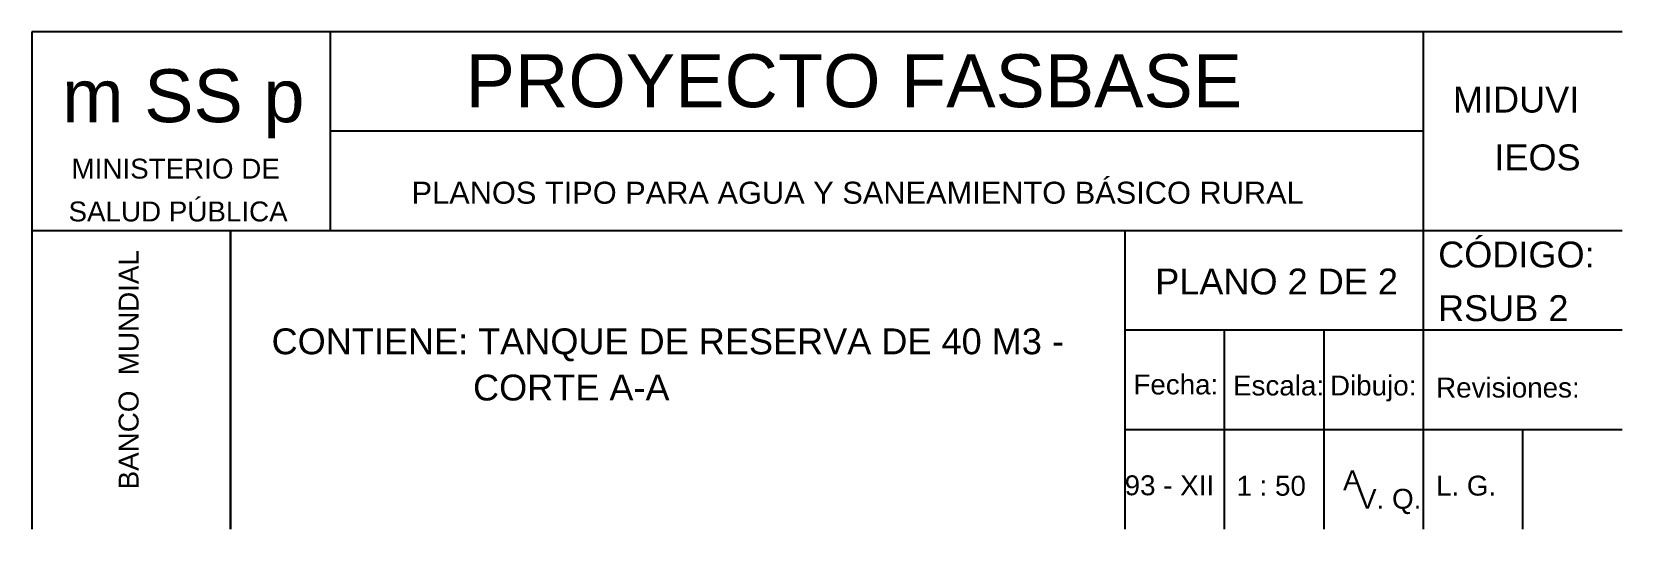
# Model space of a CAD drawing. Header units: metres. Extents: x 1704 to 4131, y 3282 to 4241.
# Drawn here: x 1889.39 to 1897.39, y 4211.1 to 4213.6 of the extents above; entities that cross this region are included whole.
import ezdxf
from ezdxf.enums import TextEntityAlignment as Align

# ---------------------------------------------------------------- set-up
doc = ezdxf.new("R2010")
doc.units = ezdxf.units.M
doc.layers.add('Dibujo', color=7, linetype='Continuous')
doc.styles.add('Annotative', font='arial.ttf')
doc.styles.get("Standard").update_dxf_attribs({"font": 'arial.ttf'})

msp = doc.modelspace()

# ---------------------------------------------------------------- linework, layer by layer
at = {"layer": 'Dibujo', "color": 0, "linetype": 'ByBlock'}
for p, q in [((1889.3933, 4213.5977), (1889.3933, 4211.0977)), ((1897.3933, 4213.5977), (1889.3933, 4213.5977)), ((1890.8933, 4213.5977), (1890.8933, 4212.5977)), ((1896.3933, 4211.0977), (1896.3933, 4213.5977)), ((1896.3933, 4213.0977), (1890.8933, 4213.0977)), ((1897.3933, 4212.5977), (1889.3933, 4212.5977)), ((1890.3933, 4212.5977), (1890.3933, 4211.0977)), ((1890.3933, 4211.0977), (1890.3933, 4212.5977)), ((1894.8933, 4211.0977), (1894.8933, 4212.5977)), ((1897.3933, 4212.0977), (1894.8933, 4212.0977)), ((1895.3933, 4211.0977), (1895.3933, 4212.0977)), ((1895.8933, 4211.0977), (1895.8933, 4212.0977)), ((1897.3933, 4211.5977), (1894.8933, 4211.5977)), ((1896.8933, 4211.0977), (1896.8933, 4211.5977))]:
    msp.add_line(p, q, dxfattribs=at)

# ---------------------------------------------------------------- texts
for s, height, p in [('PROYECTO FASBASE', 0.266243, (1891.5755, 4213.2187)), ('m SS p', 0.26624, (1889.5455, 4213.1433)), ('PLANOS TIPO PARA AGUA Y SANEAMIENTO BÁSICO RURAL', 0.110758, (1891.3036, 4212.7336))]:
    msp.add_text(s, height=height, dxfattribs=at).set_placement(p)
at = {"layer": 'Dibujo', "color": 0, "linetype": 'ByBlock', "style": 'Annotative'}
for s, p in [('MIDUVI', (1896.5417, 4213.192)), ('IEOS', (1896.7502, 4212.9017)), ('CÓDIGO:', (1896.4677, 4212.4134)), ('PLANO 2 DE 2', (1895.0442, 4212.2776)), ('RSUB 2', (1896.4669, 4212.1438)), ('CONTIENE: TANQUE DE RESERVA DE 40 M3 -', (1890.5994, 4211.9769))]:
    msp.add_text(s, height=0.13, dxfattribs=at).set_placement(p)
at = {"layer": 'Dibujo', "color": 0, "linetype": 'ByBlock'}
for s, p in [('MINISTERIO DE', (1890.117, 4212.8601)), ('SALUD PÚBLICA', (1890.129, 4212.6447)), ('Fecha:', (1895.148, 4211.775)), ('Escala:', (1895.6647, 4211.7699)), ('Dibujo:', (1896.1407, 4211.7699)), ('Revisiones:', (1896.8184, 4211.7593)), ('93 - XII', (1895.1154, 4211.2682)), ('1 : 50', (1895.6275, 4211.2659)), ('A', (1896.0358, 4211.2932)), ('L. G. ', (1896.6274, 4211.2666)), ('V. Q.', (1896.2239, 4211.2004))]:
    msp.add_text(s, height=0.1, dxfattribs=at).set_placement(p, align=Align.CENTER)
msp.add_text('BANCO  MUNDIAL', height=0.1, rotation=90, dxfattribs=at).set_placement((1889.9303, 4211.8991), align=Align.CENTER)
at = {"layer": 'Dibujo', "color": 0, "linetype": 'ByBlock', "insert": (1891.6128, 4211.8746), "char_height": 0.13, "width": 2.745012, "attachment_point": 1}
msp.add_mtext('CORTE A-A', dxfattribs=at)

doc.saveas('drawing.dxf')
